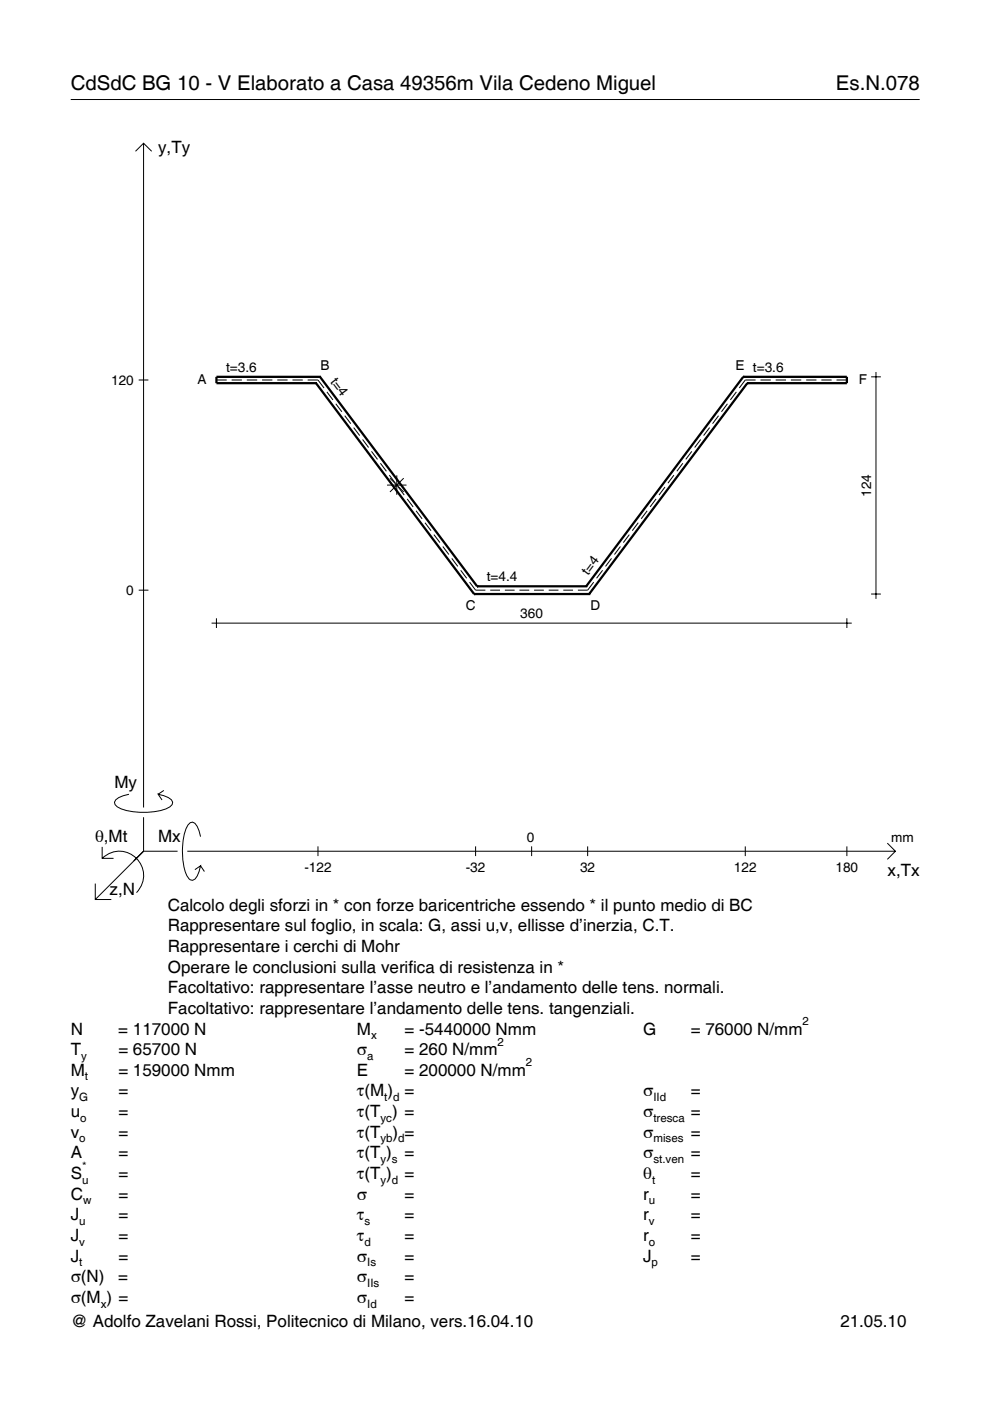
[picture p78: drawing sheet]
<svg xmlns="http://www.w3.org/2000/svg" width="210mm" height="297mm" viewBox="0 0 210 297" stroke-linecap="round" stroke-linejoin="round" font-family="sans-serif">
<defs><g id="words">
<g font-size="4.3">
<text x="15" y="19">CdSdC BG 10 - V Elaborato a Casa 49356m Vila Cedeno Miguel</text>
<text x="177.2" y="19">Es.N.078</text>
</g>
<g font-size="3.6">
<text x="33.5" y="32.4">y,Ty</text>
<text x="24.3" y="167.1">My</text>
<text x="20.1" y="178.4">θ,Mt</text>
<text x="33.5" y="178.4">Mx</text>
<text x="188.2" y="185.6">x,Tx</text>
<text x="23.2" y="189.7">z,N</text>
<text x="35.6" y="193.1">Calcolo degli sforzi in * con forze baricentriche essendo * il punto medio di BC</text>
<text x="35.6" y="197.5">Rappresentare sul foglio, in scala: G, assi u,v, ellisse d’inerzia, C.T.</text>
<text x="35.6" y="201.8">Rappresentare i cerchi di Mohr</text>
<text x="35.6" y="206.2">Operare le conclusioni sulla verifica di resistenza in *</text>
<text x="35.6" y="210.6">Facoltativo: rappresentare l’asse neutro e l’andamento delle tens. normali.</text>
<text x="35.6" y="215">Facoltativo: rappresentare l’andamento delle tens. tangenziali.</text>
<text x="15" y="219.3">N</text>
<text x="25.1" y="219.3">= 117000 N</text>
<text x="75.7" y="219.3">M</text>
<text x="85.8" y="219.3">= -5440000 Nmm</text>
<text x="136.4" y="219.3">G</text>
<text x="146.5" y="219.3">= 76000 N/mm</text>
<text x="15" y="223.7">T</text>
<text x="25.1" y="223.7">= 65700 N</text>
<text x="75.7" y="223.7">σ</text>
<text x="85.8" y="223.7">= 260 N/mm</text>
<text x="15" y="228.1">M</text>
<text x="15" y="232.5">y</text>
<text x="25.1" y="228.1">= 159000 Nmm</text>
<text x="25.1" y="232.5">=</text>
<text x="75.7" y="228.1">E</text>
<text x="75.7" y="232.5">τ(M ) =</text>
<text x="85.8" y="228.1">= 200000 N/mm</text>
<text x="136.4" y="232.5">σ</text>
<text x="146.5" y="232.5">=</text>
<text x="15" y="236.8">u</text>
<text x="25.1" y="236.8">=</text>
<text x="75.7" y="236.8">τ(T ) =</text>
<text x="136.4" y="236.8">σ</text>
<text x="146.5" y="236.8">=</text>
<text x="15" y="241.2">v</text>
<text x="15" y="245.6">A</text>
<text x="25.1" y="241.2">=</text>
<text x="25.1" y="245.6">=</text>
<text x="75.7" y="245.6">τ(T )</text>
<text x="75.7" y="241.2">τ(T</text>
<text x="83.3" y="241.2">) =</text>
<text x="85.8" y="245.6">=</text>
<text x="136.4" y="241.2">σ</text>
<text x="136.4" y="245.6">σ</text>
<text x="146.5" y="241.2">=</text>
<text x="146.5" y="245.6">=</text>
<text x="15" y="250">S</text>
<text x="25.1" y="250">=</text>
<text x="75.7" y="250">τ(T )</text>
<text x="85.8" y="250">=</text>
<text x="136.4" y="250">θ</text>
<text x="146.5" y="250">=</text>
<text x="15" y="254.3">C</text>
<text x="25.1" y="254.3">=</text>
<text x="75.7" y="254.3">σ</text>
<text x="85.8" y="254.3">=</text>
<text x="136.4" y="254.3">r</text>
<text x="146.5" y="254.3">=</text>
<text x="15" y="258.7">J</text>
<text x="15" y="263.1">J</text>
<text x="25.1" y="258.7">=</text>
<text x="25.1" y="263.1">=</text>
<text x="75.7" y="258.7">τ</text>
<text x="75.7" y="263.1">τ</text>
<text x="85.8" y="258.7">=</text>
<text x="85.8" y="263.1">=</text>
<text x="136.4" y="258.7">r</text>
<text x="136.4" y="263.1">r</text>
<text x="146.5" y="258.7">=</text>
<text x="146.5" y="263.1">=</text>
<text x="15" y="267.5">J</text>
<text x="25.1" y="267.5">=</text>
<text x="75.7" y="267.5">σ</text>
<text x="85.8" y="267.5">=</text>
<text x="136.4" y="267.5">J</text>
<text x="146.5" y="267.5">=</text>
<text x="15" y="271.8">σ(N)</text>
<text x="25.1" y="271.8">=</text>
<text x="75.7" y="271.8">σ</text>
<text x="85.8" y="271.8">=</text>
<text x="15" y="276.2">σ(M ) =</text>
<text x="15" y="281.4">@ Adolfo Zavelani Rossi, Politecnico di Milano, vers.16.04.10</text>
<text x="75.7" y="276.2">σ</text>
<text x="85.8" y="276.2">=</text>
<text x="178.2" y="281.4">21.05.10</text>
</g>
<g font-size="2.9">
<text x="23.6" y="81.6">120</text>
<text x="41.9" y="81.5">A</text>
<text x="47.9" y="78.9">t=3.6</text>
<text x="68" y="78.4">B</text>
<text x="69.9" y="80.9" transform="rotate(53 69.9 80.9)">t=4</text>
<text x="156" y="78.4">E t=3.6</text>
<text x="182.1" y="81.5">F</text>
<text x="184.7" y="105.3" transform="rotate(-90 184.7 105.3)">124</text>
<text x="103.2" y="123.3">t=4.4</text>
<text x="124.7" y="122" transform="rotate(-53 124.7 122)">t=4</text>
<text x="26.8" y="126.1">0</text>
<text x="98.8" y="129.2">C</text>
<text x="110.3" y="131.1">360</text>
<text x="125.2" y="129.2">D</text>
<text x="111.7" y="178.4">0</text>
<text x="189" y="178.4">mm</text>
<text x="64.5" y="184.9">-122</text>
<text x="98.8" y="184.9">-32</text>
<text x="123" y="184.9">32</text>
<text x="155.6" y="184.9">122</text>
<text x="177.2" y="184.9">180</text>
</g>
<g font-size="2.4">
<text x="78.7" y="220.3">x</text>
<text x="105.5" y="221.7">2</text>
<text x="170.2" y="217.3">2</text>
<text x="17.2" y="224.7">y</text>
<text x="77.9" y="224.7">a</text>
<text x="111.5" y="226.1">2</text>
<text x="16.8" y="233.5">G</text>
<text x="18" y="229.1">t</text>
<text x="81.5" y="233.5">t d</text>
<text x="138.5" y="233.5">IId</text>
<text x="17" y="237.8">o</text>
<text x="80.7" y="237.8">yc</text>
<text x="138.5" y="237.8">tresca</text>
<text x="16.8" y="242.2">o</text>
<text x="80.7" y="242.2">yb d</text>
<text x="138.5" y="242.2">mises</text>
<text x="17.4" y="251">u</text>
<text x="17.4" y="248">*</text>
<text x="80.7" y="246.6">y s</text>
<text x="80.7" y="251">y d</text>
<text x="138.2" y="251">t</text>
<text x="138.5" y="246.6">st.ven</text>
<text x="17.6" y="255.3">w</text>
<text x="137.6" y="255.3">u</text>
<text x="16.8" y="259.7">u</text>
<text x="77.3" y="259.7">s</text>
<text x="137.6" y="259.7">v</text>
<text x="16.8" y="264.1">v</text>
<text x="16.8" y="268.5">t</text>
<text x="77.3" y="264.1">d</text>
<text x="77.9" y="268.5">Is</text>
<text x="137.6" y="264.1">o</text>
<text x="138.2" y="268.5">p</text>
<text x="77.9" y="272.8">IIs</text>
<text x="21.4" y="277.2">x</text>
<text x="77.9" y="277.2">Id</text>
</g>
</g></defs>
<g fill="none" stroke="#000" stroke-width=".21">
<path d="M15 21.1h180M28.7 32.1l1.7-1.7 1.8 1.7M30.4 30.4v140.8M184.7 79.9h2.1M185.7 78.9v48.1M29.4 80.6h2.1M45.9 80.6h2.2M49.1 80.6h2.2M52.3 80.6h2.2M55.6 80.6h2.1M58.8 80.6h2.2M62 80.6h2.2"/>
<path d="M65.2 80.6h2.2l1.3 1.7M69.3 83.1l1.3 1.7M71.2 85.6l1.3 1.7M73.1 88.1l1.3 1.7M75 90.7l1.3 1.6M76.9 93.2l1.2 1.7M78.8 95.7l1.2 1.7M80.7 98.2l1.2 1.7M144.8 98.2l-1.3 1.7M146.7 95.7l-1.3 1.7M148.6 93.2l-1.3 1.7M150.5 90.7l-1.3 1.6"/>
<path d="M152.3 88.1l-1.2 1.7M154.2 85.6l-1.2 1.7M156.1 83.1l-1.2 1.7M160.2 80.6h-2.2l-1.3 1.7M161.2 80.6h2.2M164.5 80.6h2.2M167.7 80.6h2.2M170.9 80.6h2.2M174.1 80.6h2.2M177.4 80.6h2.2M82.1 102.8h4.1M82.5 100.7l1.3 1.7"/>
<path d="M82.7 101.4l2.9 2.9M84.1 100.8v4.1M84.4 103.3l1.3 1.7M85.6 101.4l-2.9 2.9M86.3 105.8l1.3 1.7M88.2 108.3l1.3 1.7M90.1 110.8l1.3 1.7M92 113.3l1.3 1.7M93.9 115.9l1.3 1.7M95.8 118.4l1.3 1.7M129.7 118.4l-1.3 1.7M131.5 115.9l-1.2 1.7"/>
<path d="M133.4 113.3l-1.2 1.7M135.3 110.8l-1.2 1.7M137.2 108.3l-1.3 1.7M139.1 105.8l-1.3 1.7M141 103.3l-1.3 1.7M142.9 100.7l-1.3 1.7M29.4 125.1h2.1M44.9 132.1h135.7M45.9 131.1v2M97.7 120.9l1.2 1.7M99.6 123.4l1.2 1.7h2.1M103.9 125.1h2.1"/>
<path d="M107 125.1h2.1M110.1 125.1h2.1M113.2 125.1h2.1M116.3 125.1h2.1M119.4 125.1h2.1M125.9 123.4l-1.3 1.7h-2.1M127.8 120.9l-1.3 1.7M179.6 131.1v2M184.7 125.9h2.1M21.7 179.6v2.4h2.4M27.3 168.4a3.6 3.6 0 0 0-3 1.7l.1 .5a5.6 5.6 0 0 0 3.8 1.5 13.4 13.4 0 0 0 7.8-1l.5-.5 .1-.5a3.6 3.6 0 0 0-3.1-1.7l.8 1.2M30.4 173.3v7.2"/>
<path d="M34.7 167.6l-1.2 .8M42.5 177.4a3.6 3.6 0 0 0-1.7-3.1l-.5 .1a5.7 5.7 0 0 0-1.5 3.8 13.9 13.9 0 0 0 1.1 7.9l.4 .4 .5 .1a3.6 3.6 0 0 0 1.7-3l-1.2 .8M67.4 179.4v2.1M100.8 179.4v2.1M112.7 179.4v2.1M124.6 179.4v2.1M158 179.4v2.1M179.6 179.4v2.1M188.1 178.8l1.7 1.7-1.7 1.7M20.2 187.3v3.4h3.4M21.7 182a5.1 5.1 0 0 1 7.2 0 5.1 5.1 0 0 1 0 7.3M30.4 180.5l-10.2 10.2"/>
<path d="M30.4 180.5h7.2M39.7 180.5h150.1M42.5 183.6l.8 1.2"/>
</g>
<g fill="none" stroke="#000" stroke-width=".48">
<path d="M67.8 79.9h.1M67.8 79.9h-21.9v1.3h21.1M67.8 79.9l33.4 44.4M157.6 79.9h.1M157.6 79.9h22v1.3h-21.2M157.6 79.9l-33.3 44.4M67 81.2h.1M67 81.2l33.5 44.7M158.4 81.2h.1M158.4 81.2l-33.5 44.7M100.5 125.9h.1M100.5 125.9h24.4"/>
<path d="M101.2 124.3h.1M101.2 124.3h23.1M124.3 124.3h.1M124.9 125.9h.1"/>
</g>
<use href="#words"/>
</svg>
